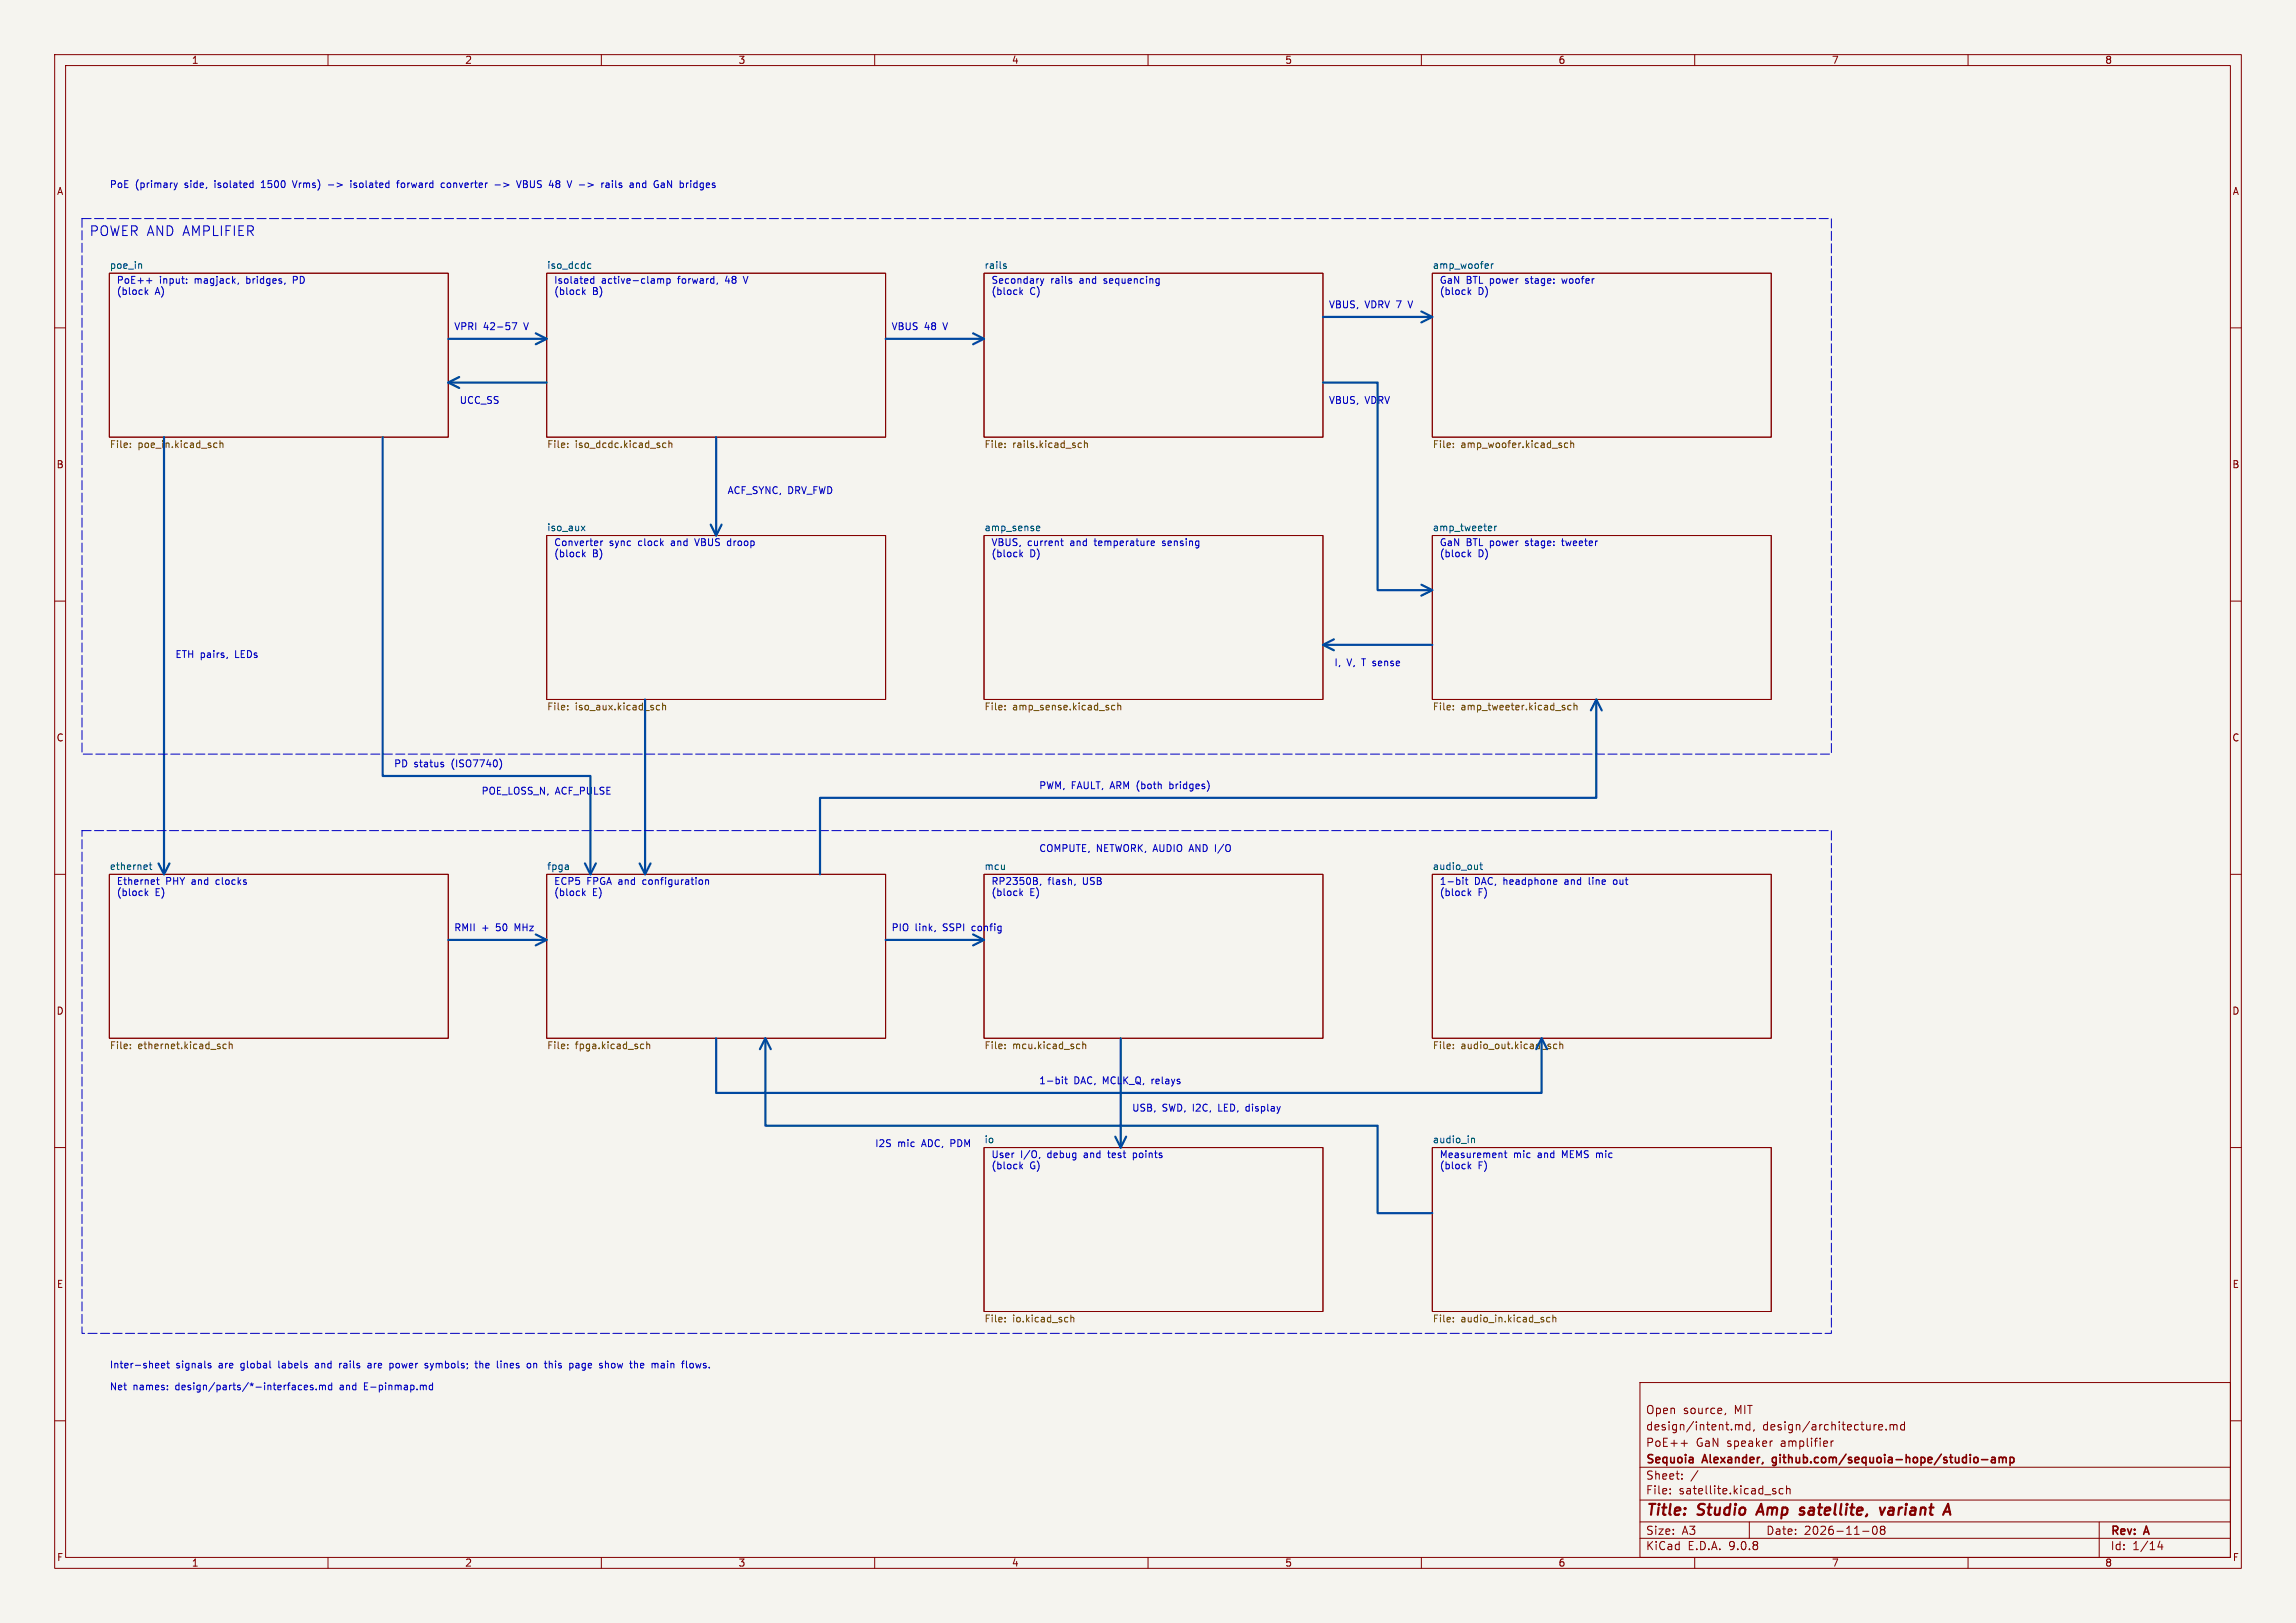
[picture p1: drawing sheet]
<svg xmlns="http://www.w3.org/2000/svg" width="420mm" height="297mm" viewBox="0 0 420 297" stroke-linecap="round" stroke-linejoin="round" font-family="sans-serif">
<defs><g id="words">
<g font-size="2.8" fill="#840000">
<text x="301" y="277.9">Title:</text>
<text x="310.6" y="277.9">Studio</text>
<text x="322.4" y="277.9">Amp</text>
<text x="330.9" y="277.9">satellite,</text>
<text x="346.4" y="277.9">variant</text>
</g>
<text font-size="2.5" fill="#0000c2" x="16.3" y="43.4">POWER AND AMPLIFIER</text>
<g font-size="2.1" fill="#840000">
<text x="301" y="262">design/intent.md,</text>
<text x="301" y="259">Open</text>
<text x="307.9" y="259">source,</text>
<text x="317.3" y="259">MIT</text>
<text x="322.4" y="262">design/architecture.md</text>
<text x="301" y="268.2">Sequoia</text>
<text x="301" y="265">PoE++</text>
<text x="310.2" y="265">GaN speaker</text>
<text x="311.6" y="268.2">Alexander,</text>
<text x="324.9" y="268.2">github.com/sequoia-hope/studio-amp</text>
<text x="325.9" y="265">amplifier</text>
<text x="301" y="273.7">File:</text>
<text x="301" y="271">Sheet:</text>
<text x="307.1" y="273.7">satellite.kicad_sch</text>
<text x="301" y="281.1">Size:</text>
<text x="307.6" y="281.1">A3</text>
<text x="323" y="281.1">Date:</text>
<text x="330" y="281.1">2026-11-08</text>
<text x="386" y="281.3">Rev:</text>
<text x="392.4" y="281.3">A</text>
<text x="301" y="283.9">KiCad</text>
<text x="308.7" y="283.9">E.D.A.</text>
<text x="316.3" y="283.9">9.0.8</text>
<text x="386" y="283.9">Id:</text>
<text x="390.1" y="283.9">1/14</text>
</g>
<g font-size="1.8" fill="#840000">
<text x="35" y="11.9">1</text>
<text x="85" y="11.9">2</text>
<text x="135" y="11.9">3</text>
<text x="185" y="11.9">4</text>
<text x="235" y="11.9">5</text>
<text x="285" y="11.9">6</text>
<text x="335" y="11.9">7</text>
<text x="385" y="11.9">8</text>
<text x="10.3" y="35.9">A</text>
<text x="408.3" y="35.9">A</text>
<text x="10.3" y="85.9">B</text>
<text x="408.2" y="85.9">B</text>
<text x="10.3" y="135.9">C</text>
<text x="408.2" y="135.9">C</text>
<text x="10.3" y="185.9">D</text>
<text x="408.2" y="185.9">D</text>
<text x="10.3" y="235.9">E</text>
<text x="408.3" y="235.9">E</text>
<text x="10.3" y="285.9">F</text>
<text x="35" y="286.9">1</text>
<text x="85" y="286.9">2</text>
<text x="135" y="286.9">3</text>
<text x="185" y="286.9">4</text>
<text x="235" y="286.9">5</text>
<text x="285" y="286.9">6</text>
<text x="335" y="286.9">7</text>
<text x="385" y="286.9">8</text>
<text x="408.3" y="285.9">F</text>
</g>
<g font-size="1.8" fill="#0000c2">
<text x="20" y="34.6">PoE</text>
<text x="24.7" y="34.6">(primary</text>
<text x="33.9" y="34.6">side,</text>
<text x="39.5" y="34.6">isolated</text>
<text x="48.3" y="34.6">1500</text>
<text x="54.3" y="34.6">Vrms)</text>
<text x="60.9" y="34.6">-&gt;</text>
<text x="65.2" y="34.6">isolated</text>
<text x="73.9" y="34.6">forward</text>
<text x="82.2" y="34.6">converter</text>
<text x="92.2" y="34.6">-&gt;</text>
<text x="96.5" y="34.6">VBUS</text>
<text x="102.6" y="34.6">48</text>
<text x="106.2" y="34.6">V -&gt;</text>
<text x="112.7" y="34.6">rails</text>
<text x="118.1" y="34.6">and</text>
<text x="122.8" y="34.6">GaN</text>
<text x="127.7" y="34.6">bridges</text>
<text x="21.3" y="52.1">PoE++</text>
<text x="29.2" y="52.1">input:</text>
<text x="35.7" y="52.1">magjack,</text>
<text x="45.3" y="52.1">bridges,</text>
<text x="54.1" y="52.1">PD</text>
<text x="101.3" y="52.1">Isolated</text>
<text x="110" y="52.1">active-clamp</text>
<text x="124.1" y="52.1">forward,</text>
<text x="133" y="52.1">48</text>
<text x="136.6" y="52.1">V</text>
<text x="181.3" y="52.1">Secondary</text>
<text x="192.2" y="52.1">rails</text>
<text x="197.6" y="52.1">and</text>
<text x="202.2" y="52.1">sequencing</text>
<text x="263.3" y="52.1">GaN</text>
<text x="268.2" y="52.1">BTL power</text>
<text x="279.3" y="52.1">stage:</text>
<text x="286.2" y="52.1">woofer</text>
<text x="21.3" y="54.2">(block</text>
<text x="28.4" y="54.2">A)</text>
<text x="101.3" y="54.2">(block</text>
<text x="108.4" y="54.2">B)</text>
<text x="181.3" y="54.2">(block</text>
<text x="188.4" y="54.2">C)</text>
<text x="243" y="56.6">VBUS,</text>
<text x="249.7" y="56.6">VDRV 7</text>
<text x="257.9" y="56.6">V</text>
<text x="263.3" y="54.2">(block</text>
<text x="270.4" y="54.2">D)</text>
<text x="83" y="60.6">VPRI</text>
<text x="88.4" y="60.6">42-57</text>
<text x="96" y="60.6">V</text>
<text x="163" y="60.6">VBUS</text>
<text x="169.1" y="60.6">48</text>
<text x="172.7" y="60.6">V</text>
<text x="84" y="74.1">UCC_SS</text>
<text x="243" y="74.1">VBUS,</text>
<text x="249.7" y="74.1">VDRV</text>
<text x="133" y="90.6">ACF_SYNC, DRV_FWD</text>
<text x="101.3" y="100.1">Converter</text>
<text x="111.5" y="100.1">sync</text>
<text x="116.9" y="100.1">clock</text>
<text x="123" y="100.1">and</text>
<text x="127.7" y="100.1">VBUS</text>
<text x="133.7" y="100.1">droop</text>
<text x="181.3" y="100.1">VBUS,</text>
<text x="187.9" y="100.1">current</text>
<text x="195.9" y="100.1">and</text>
<text x="200.5" y="100.1">temperature</text>
<text x="213.1" y="100.1">sensing</text>
<text x="263.3" y="100.1">GaN</text>
<text x="268.2" y="100.1">BTL power</text>
<text x="279.3" y="100.1">stage:</text>
<text x="286.2" y="100.1">tweeter</text>
<text x="101.3" y="102.2">(block</text>
<text x="108.4" y="102.2">B)</text>
<text x="181.3" y="102.2">(block</text>
<text x="188.4" y="102.2">D)</text>
<text x="263.3" y="102.2">(block</text>
<text x="270.4" y="102.2">D)</text>
<text x="32" y="120.6">ETH pairs,</text>
<text x="43.1" y="120.6">LEDs</text>
<text x="244" y="122.1">I,</text>
<text x="246.4" y="122.1">V, T sense</text>
<text x="72" y="140.6">PD</text>
<text x="75.7" y="140.6">status</text>
<text x="82.7" y="140.6">(ISO7740)</text>
<text x="88" y="145.6">POE_LOSS_N,</text>
<text x="101.6" y="145.6">ACF_PULSE</text>
<text x="190" y="144.6">PWM, FAULT, ARM (both</text>
<text x="214.4" y="144.6">bridges)</text>
<text x="190" y="156.1">COMPUTE, NETWORK, AUDIO AND I/O</text>
<text x="21.3" y="162.1">Ethernet</text>
<text x="21.3" y="164.2">(block</text>
<text x="28.4" y="164.2">E)</text>
<text x="30.3" y="162.1">PHY and</text>
<text x="39.8" y="162.1">clocks</text>
<text x="101.3" y="162.1">ECP5</text>
<text x="101.3" y="164.2">(block</text>
<text x="107.3" y="162.1">FPGA and</text>
<text x="108.4" y="164.2">E)</text>
<text x="117.8" y="162.1">configuration</text>
<text x="181.3" y="162.1">RP2350B,</text>
<text x="181.3" y="164.2">(block</text>
<text x="188.4" y="164.2">E)</text>
<text x="191.7" y="162.1">flash,</text>
<text x="198.2" y="162.1">USB</text>
<text x="263.3" y="162.1">1-bit</text>
<text x="263.3" y="164.2">(block</text>
<text x="269.7" y="162.1">DAC, headphone</text>
<text x="270.4" y="164.2">F)</text>
<text x="286.5" y="162.1">and</text>
<text x="291.1" y="162.1">line</text>
<text x="295.8" y="162.1">out</text>
<text x="83" y="170.6">RMII</text>
<text x="88.1" y="170.6">+</text>
<text x="90.8" y="170.6">50</text>
<text x="94.4" y="170.6">MHz</text>
<text x="163" y="170.6">PIO</text>
<text x="167.4" y="170.6">link,</text>
<text x="172.6" y="170.6">SSPI</text>
<text x="178.1" y="170.6">config</text>
<text x="190" y="198.6">1-bit</text>
<text x="196.4" y="198.6">DAC, MCLK_Q,</text>
<text x="207" y="203.6">USB,</text>
<text x="210.9" y="198.6">relays</text>
<text x="212.6" y="203.6">SWD, I2C,</text>
<text x="223.2" y="203.6">LED,</text>
<text x="228.4" y="203.6">display</text>
<text x="160" y="210.1">I2S</text>
<text x="164.2" y="210.1">mic</text>
<text x="168.8" y="210.1">ADC, PDM</text>
<text x="181.3" y="212.1">User</text>
<text x="181.3" y="214.2">(block</text>
<text x="186.7" y="212.1">I/O,</text>
<text x="188.4" y="214.2">G)</text>
<text x="191.7" y="212.1">debug</text>
<text x="198.6" y="212.1">and</text>
<text x="203.2" y="212.1">test</text>
<text x="207.9" y="212.1">points</text>
<text x="263.3" y="212.1">Measurement</text>
<text x="263.3" y="214.2">(block</text>
<text x="270.4" y="214.2">F)</text>
<text x="276.8" y="212.1">mic</text>
<text x="281.4" y="212.1">and</text>
<text x="286" y="212.1">MEMS mic</text>
<text x="20" y="250.6">Inter-sheet</text>
<text x="32.2" y="250.6">signals</text>
<text x="40.1" y="250.6">are</text>
<text x="44.3" y="250.6">global</text>
<text x="51.4" y="250.6">labels</text>
<text x="58.3" y="250.6">and</text>
<text x="62.9" y="250.6">rails</text>
<text x="68.4" y="250.6">are</text>
<text x="72.5" y="250.6">power</text>
<text x="79.2" y="250.6">symbols;</text>
<text x="88.7" y="250.6">the</text>
<text x="92.8" y="250.6">lines</text>
<text x="98.5" y="250.6">on</text>
<text x="102" y="250.6">this</text>
<text x="106.7" y="250.6">page</text>
<text x="112.4" y="250.6">show</text>
<text x="118.2" y="250.6">the</text>
<text x="122.3" y="250.6">main</text>
<text x="128.1" y="250.6">flows.</text>
<text x="20" y="254.6">Net</text>
<text x="24.3" y="254.6">names:</text>
<text x="32.2" y="254.6">design/parts/*-interfaces.md</text>
<text x="62.5" y="254.6">and</text>
<text x="67.1" y="254.6">E-pinmap.md</text>
</g>
<g font-size="1.8" fill="#006464">
<text x="20" y="49.3">poe_in</text>
<text x="100" y="49.3">iso_dcdc</text>
<text x="180" y="49.3">rails</text>
<text x="262" y="49.3">amp_woofer</text>
<text x="100" y="97.3">iso_aux</text>
<text x="180" y="97.3">amp_sense</text>
<text x="262" y="97.3">amp_tweeter</text>
<text x="20" y="159.3">ethernet</text>
<text x="100" y="159.3">fpga</text>
<text x="180" y="159.3">mcu</text>
<text x="262" y="159.3">audio_out</text>
<text x="180" y="209.3">io</text>
<text x="262" y="209.3">audio_in</text>
</g>
<g font-size="1.8" fill="#725600">
<text x="20" y="82.3">File:</text>
<text x="25.2" y="82.3">poe_in.kicad_sch</text>
<text x="100" y="82.3">File:</text>
<text x="105.2" y="82.3">iso_dcdc.kicad_sch</text>
<text x="180" y="82.3">File:</text>
<text x="185.2" y="82.3">rails.kicad_sch</text>
<text x="262" y="82.3">File:</text>
<text x="267.2" y="82.3">amp_woofer.kicad_sch</text>
<text x="100" y="130.3">File:</text>
<text x="105.2" y="130.3">iso_aux.kicad_sch</text>
<text x="180" y="130.3">File:</text>
<text x="185.2" y="130.3">amp_sense.kicad_sch</text>
<text x="262" y="130.3">File:</text>
<text x="267.2" y="130.3">amp_tweeter.kicad_sch</text>
<text x="20" y="192.3">File:</text>
<text x="25.2" y="192.3">ethernet.kicad_sch</text>
<text x="100" y="192.3">File:</text>
<text x="105.2" y="192.3">fpga.kicad_sch</text>
<text x="180" y="192.3">File:</text>
<text x="185.2" y="192.3">mcu.kicad_sch</text>
<text x="262" y="192.3">File:</text>
<text x="267.2" y="192.3">audio_out.kicad_sch</text>
<text x="180" y="242.3">File:</text>
<text x="185.2" y="242.3">io.kicad_sch</text>
<text x="262" y="242.3">File:</text>
<text x="267.2" y="242.3">audio_in.kicad_sch</text>
</g>
</g></defs>
<path d="M0 0h420v297h-420z" fill="#f5f4ef" stroke="#f5f4ef" stroke-width=".18"/>
<g fill="none" stroke="#840000" stroke-width=".18">
<path d="M10 10h400v277h-400zM12 12h396v273h-396zM60 10v2M110 10v2M160 10v2M210 10v2M260 10v2M310 10v2M360 10v2M20 50h62v30h-62zM100 50h62v30h-62zM180 50h62v30h-62z"/>
<path d="M262 50h62v30h-62zM10 60h2M408 60h2M100 98h62v30h-62zM180 98h62v30h-62zM262 98h62v30h-62zM10 110h2M408 110h2M10 160h2M20 160h62v30h-62zM100 160h62v30h-62zM180 160h62v30h-62z"/>
<path d="M262 160h62v30h-62zM408 160h2M10 210h2M180 210h62v30h-62zM262 210h62v30h-62zM408 210h2M300 253h108v32h-108zM315.7 258.6l-.2 .3M10 260h2M300 278.5h108M300 274.5h108M300 268.5h108"/>
<path d="M305.5 273.2v.2M305.5 272.5v.1M307.5 264.1h1.2M307.7 270.5v.2M307.7 269.8v.1M308.1 263.5v1.2M310.6 269.1l-1.3 1.9M317.4 260.7v1M317.4 260.8l.5-.1 .2 .2M318.1 260.9l.2-.2 .4 .1v.9M318.1 260.9v.8M320 278.5v3"/>
<path d="M320.1 260.8l-.4-.1-.3 .3v.4l.1 .2h.6M320.1 260.2v1.5M320.9 261.6l-.2 .3M324.1 263.7h.1M324.4 272.9l.4 .1 .1 .2-.2 .2h-.3M324.4 272.4l.4 .1M326.2 272.5l-.5-.1-.3 .3v.4l.2 .2h.6M326.8 272.5l.2-.1 .4 .1v.9M326.8 271.9v1.5M334.9 263.7v1M335.4 263.7l-.3 .1-.2 .2M342.7 279.4l.2-.1a.8 .8 0 0 1 .5 .7 .8 .8 0 0 1-.5 .8l-.2-.2-.2-.4z"/>
<path d="M343.9 260.7l.4 .1 .1 .2-.7 .2M344.2 279.9l-.3-.3 .3-.3 .5 .1 .1 .2-.3 .3M344.2 279.9l-.3 .3 .1 .4 .2 .2 .5-.1 .1-.2-.1-.4-.2-.2M344.2 279.9h.3M344.3 261.6l-.4 .1M345 261.5v.2M345.7 260.8l.5-.1 .2 .2M345.7 260.7v1M346.4 260.9l.2-.2 .3 .1 .1 .9M346.4 260.9v.8M348.4 260.8l-.5-.1-.2 .3v.4l.1 .2h.6M348.4 260.2v1.5"/>
<path d="M384 278.5v6.5M408 260h2M60 285v2M110 285v2M160 285v2M210 285v2M260 285v2M300 281.5h108M310 285v2M340.7 280.2h1.2M360 285v2M395.1 282l-.4 1.1h1"/>
<path d="M395.4 282.6v1"/>
</g>
<path d="M322.2 275.2l-1 2M329.5 276.5l.5 .1v.3l-.3 .3h-.4M329.6 275.9l.5 .1M343.9 275.9l.3 1.3 .6-1.3M345.8 275.9l-.2 .1M346.2 276.4h-.5a.4 .4 0 0 0-.3 .4 .4 .4 0 0 0 .2 .4h.5M356.3 275.2l.5 2" fill="none" stroke="#840000" stroke-width=".4"/>
<path d="M324.3 266.8v.7M362.5 267.1h1.1M364.3 266.8h.6l.1 .9M365 267l-.5 .1a.29 .29 0 0 0-.3 .3 .29 .29 0 0 0 .3 .3l.5-.1M365.7 266.8l.4-.1 .2 .2M365.7 266.7v1M366.3 266.9l.2-.2 .4 .1 .1 .9M366.3 266.9v.8M367.7 266.8l.4-.1 .3 .3v.4l-.1 .2h-.6M367.7 266.7v1.5" fill="none" stroke="#840000" stroke-width=".3"/>
<g fill="none" stroke="#006464" stroke-width=".18">
<path d="M25.7 48.3l.2 .2v.6M107.5 49l.2 .1h.4M108.1 48.3h-.4l-.2 .1M183.7 48.7l.3 .1 .1 .1-.2 .2h-.2M183.7 48.3h.3M272.8 48.3v.8M273.2 48.3l-.4 .2M106.3 96.3l.7 .8M107 96.3l-.7 .8M189.7 97.1h.4M189.7 96.3h.3l.2 .3-.6 .1M272.8 96.3l.1 .3-.6 .1"/>
<path d="M273.4 96.3v.8M273.8 96.3l-.4 .2M27.3 158.3h.5M27.5 157.9v1l.3 .2M270.7 158.3h.5M270.9 157.9v1l.3 .2M269.2 208.4l.2-.1h.3v.8"/>
</g>
<g fill="none" stroke="#725600" stroke-width=".18">
<path d="M23.8 81.8v.1M23.8 81.1v.1M39.3 81.1h.4M39.7 81.9h-.4M40.2 81.2l.2-.1h.3l.1 .8M40.2 80.6v1.3M103.8 81.8v.1M103.8 81.1v.1M121.8 81.1h-.4l-.2 .2 .1 .6h.5M122.4 81.2l.1-.1h.3l.1 .8M122.4 80.6v1.3M183.8 81.1v.1"/>
<path d="M183.8 81.8v.1M197.3 81.8l.2 .1h.3M197.8 81.1h-.3l-.2 .1M198.4 81.2l.1-.1h.3l.1 .8M198.4 80.6v1.3M265.8 81.1v.1M265.8 81.8v.1M286.8 81.1h-.4l-.2 .2 .1 .6h.5M287.3 81.2l.2-.1h.3l.1 .8M287.3 80.6v1.3M103.8 129.1v.1M103.8 129.8v.1"/>
<path d="M120.1 129.8l.2 .1h.4M120.7 129.1h-.4l-.2 .1M121.2 128.6v1.3M121.2 129.2l.2-.1h.3l.1 .8M183.8 129.1v.1M183.8 129.8v.1M203.9 129.1h-.3l-.3 .2 .1 .6h.5M204.5 129.2l.2-.1h.3v.8M204.5 128.6v1.3M265.8 129.1v.1M265.8 129.8v.1M287.4 129.1h-.4l-.2 .2 .1 .6h.5"/>
<path d="M287.9 129.2l.2-.1h.3l.1 .8M287.9 128.6v1.3M23.8 191.1v.1M23.8 191.8v.1M41.4 191.1h-.4l-.2 .2 .1 .6h.5M41.9 191.2l.2-.1h.3l.1 .8M41.9 190.6v1.3M103.8 191.1v.1M103.8 191.8v.1M117.4 191.1h.4M117.8 191.9h-.4M118.3 191.2l.2-.1h.3v.8"/>
<path d="M118.3 190.6v1.3M183.8 191.8v.1M183.8 191.1v.1M197.4 191.1h.1M197.5 191.9h-.1M198.1 191.2l.1-.1h.3l.1 .8M198.1 190.6v1.3M265.8 191.8v.1M265.8 191.1v.1M284.8 191.1h-.4l-.2 .2 .1 .6h.5M285.3 191.2l.2-.1h.3l.1 .8M285.3 190.6v1.3"/>
<path d="M183.8 241.1v.1M183.8 241.8v.1M195.9 240.6v1.3M195.9 241.2l.2-.1h.3v.8M265.8 241.1v.1M265.8 241.8v.1M283.5 241.1h-.4l-.2 .2 .1 .6h.5M284.1 241.2l.1-.1h.3l.1 .8M284.1 240.6v1.3"/>
</g>
<g fill="none" stroke="#0048a0" stroke-width=".4">
<path d="M242 58h20M260 57l2 1-2 1M82 70h18M82 62h18M84 69l-2 1 2 1M98 61l2 1-2 1M162 62h18M178 61l2 1-2 1M242 70h10v38h10M30 80v80M70 80v62h38v18M130 96l1 2 1-2"/>
<path d="M131 80v18M242 118h20M244 117l-2 1 2 1M260 107l2 1-2 1M118 128v32M291 130l1-2 1 2M292 128v18h-142v14M29 158l1 2 1-2M107 158l1 2 1-2M117 158l1 2 1-2M82 172h18M98 171l2 1-2 1"/>
<path d="M162 172h18M178 171l2 1-2 1M131 190v10h151v-10M139 192l1-2 1 2M140 190v16h112v16h10M205 190v20M281 192l1-2 1 2M204 208l1 2 1-2"/>
</g>
<g fill="none" stroke="#0000c2" stroke-width=".18">
<path d="M31.8 33.5l.3 .8M32.1 34.3l-.3 .5M32.4 33.5l-.3 .8M45.9 33.5h.4M46.3 33.1v1.2M46.3 34.3h-.4M47.8 34.3h.7M47.9 33.4h-.1M53.5 33.1l.4 1.2M60.1 33.8h.9M64.2 33.1v.1M64.2 33.5v.8"/>
<path d="M72.5 33.5h.5M73 33.1l-.3 .1v1.1M81.3 33.5h-.4l-.2 .2 .1 .6h.5M90.6 33.8h.9M94.5 33.1l.4 1.2 .4-1.2M95.8 33.7h.4M96.2 33.1h-.4v1.2h.4M101.8 34.3h.4M101.8 33.5l.1 .1M101.9 33.6h.3M101.9 33.6l-.1 .1M102.2 33.1h-.4"/>
<path d="M110.9 33.5h.5v.8M111.4 33.8h-.4l-.2 .2 .2 .3h.4M112 33.1v.1M112 33.5v.8M116.5 33.5h.4l.1 .8M117.6 33.6v.6M122.1 34.3v-1.2l.7 1.2M127.4 33.5h-.4l-.1 .2 .1 .5 .4 .1M26.7 53.4l.4 .5M26.8 51.4h1M27.1 53l-.5 .5M27.3 50.9v.9"/>
<path d="M34.1 51.7v.1M34.1 51.1v.1M43.6 51.8l-.1 .2M52.2 51.8l-.1 .2M93.7 59.1h.8l-.5 1.2M106.7 53.4l.4 .5M107.1 53l-.5 .5M108.6 51.1l-.3-.1-.3 .2 .1 .6h.5M108.6 50.6v1.2M120.4 51.1l.3-.1 .1 .2M120.8 51.2l.2-.2 .3 .1 .1 .7M120.8 51.2v.6"/>
<path d="M122 51.1l.4-.1 .2 .2-.1 .6h-.5M122 51v1.3M131.2 51.8l-.1 .2M136 50.6l.4 1.2M186.7 53.4l.4 .5M187.1 53l-.5 .5M190.3 51l.3 .8M190.6 51.8l-.3 .5M190.9 51l-.3 .8M195.9 51.4l.2 .2-.2 .2M195.9 51l.1 .1M211.7 51l.3 .1"/>
<path d="M212 51v1l-.1 .2-.3 .1M212 51.8h-.3M268.7 53.4l.4 .5M269.1 53l-.5 .5M109.9 99v.8M110.3 99l-.4 .2M127.1 98.6l.4 1.2M133.2 99.1l-.1 .1 .1 .6M194 99h.5M194.2 98.6v1.1l.3 .1M210.6 99.2l.2-.2h.2l.2 .2v.1l-.6 .1M210.6 99.7l.2 .1h.3"/>
<path d="M106.7 101.4l.4 .5M107.1 101l-.5 .5M186.7 101.4l.4 .5M187.1 101l-.5 .5M268.7 101.4l.4 .5M269.1 101l-.5 .5M41.6 120.3l-.1 .2M80.8 139.9l.3 .1 .1 .1-.2 .2h-.3M80.8 139.5h.3M91.4 138.9a1.46 1.46 0 0 1 0 1.9M26.7 163.4l.4 .5M27.1 163l-.5 .5"/>
<path d="M28.6 161h.5M28.8 160.6v1.1l.3 .1M106.7 163.4l.4 .5M107.1 163l-.5 .5M128.5 161.1v.6M129.1 161.1l.1-.1 .4 .1v.7M129.1 161v.8M171.1 170.3l-.1 .2M186.7 163.4l.4 .5M187.1 163l-.5 .5M190.4 161.8l-.1 .2M196.7 161.8l-.2 .2"/>
<path d="M267.6 160.6v.1M267.6 161v.8M268 161h.5M268.2 160.6v1.1l.3 .1M268.7 163.4l.4 .5M269.1 163l-.5 .5M284.4 161l.3 .1 .1 .2-.6 .1M284.7 161.8h-.3M295.2 161.1l-.1 .1 .1 .6M194.3 197.1v.1M194.3 197.5v.8M194.8 197.5h.4"/>
<path d="M194.9 197.1v1l.3 .2M186.7 213.4l.4 .5M187.1 213l-.5 .5M190.2 211.8l-.1 .2M207.3 211v1.3M207.3 211.8h.1M207.4 211l-.1 .1M268.7 213.4l.4 .5M269.1 213l-.5 .5M274.6 211l.1 .2v.6M275.2 211h.4M275.3 210.6v1.1l.3 .1"/>
<path d="M29 249.5l.1 .3-.7 .1M29.5 249.9l.6-.1v-.3h-.4l-.2 .2 .1 .6h.5M30.5 249.5h.5M30.6 254.2v.1M30.6 253.5v.2M30.7 249.1v1l.3 .2M38.1 249.8l.5 .3-.1 .2h-.3M38.1 249.5h.4M49.4 250.3h.2M54.7 254.3h.5M54.7 253.5h.5M55.7 253.9l.6-.1-.1-.3h-.4l-.1 .2v.6h.5"/>
<path d="M57.2 253.5h-.3l-.2 .2 .1 .1 .4 .2v.3h-.5M57.8 249.5h-.1M57.8 249.8l-.1 .2 .1 .3M57.8 254.2v.1M58.4 253.6l.4-.1 .2 .2M58.4 253.5v.8M59 253.7l.2-.2h.3v.8M59 253.7v.6M60.7 253.5h-.4l-.2 .2 .1 .6h.5M60.7 253.1v1.2M62.1 249.5v.8M62.5 249.5l-.4 .2"/>
<path d="M67.3 249.5h.5M67.9 249.8h-.4l-.2 .2 .2 .3h.4M71.4 249.5h.4l.1 .2v.5l-.5 .1M77.9 249.9l.3 .1 .1 .1-.2 .2h-.2M77.9 249.5h.3M79.1 253.5h-.3l-.3 .2 .1 .6h.5M79.1 253.1v1.2M86.9 249.5h.4M87 249.1v1l.3 .2M87.8 249.1v1.2M88.1 249.5l-.3 .1M91.6 249.1v.1"/>
<path d="M92.2 249.5v.8M92.4 249.5l-.2 .1M97 249.5l.1 .2-.1 .6M97.6 249.5v.8M98 249.5l-.4 .1M101 249.5v.8M105.4 249.5h.5v.8M105.9 249.8h-.4l-.2 .2 .2 .3h.4M111.1 249.5l.2 .2v.6M117.7 249.5h-.4l-.1 .2v.6h.5M117.8 249.8l-.6 .1M121.1 249.5h.2l.2 .2v.6"/>
<path d="M121.5 250.3h-.4M121.5 249.8h-.4M126.6 249.5l.2 .2v.4l-.2 .2M127.3 249.5l.2 .8"/>
</g>
<path d="M15 40h320v98h-320zM15 152h320v92h-320z" fill="none" stroke="#0000c2" stroke-width=".18" stroke-dasharray="1.7 .6"/>
<use href="#words"/>
</svg>
